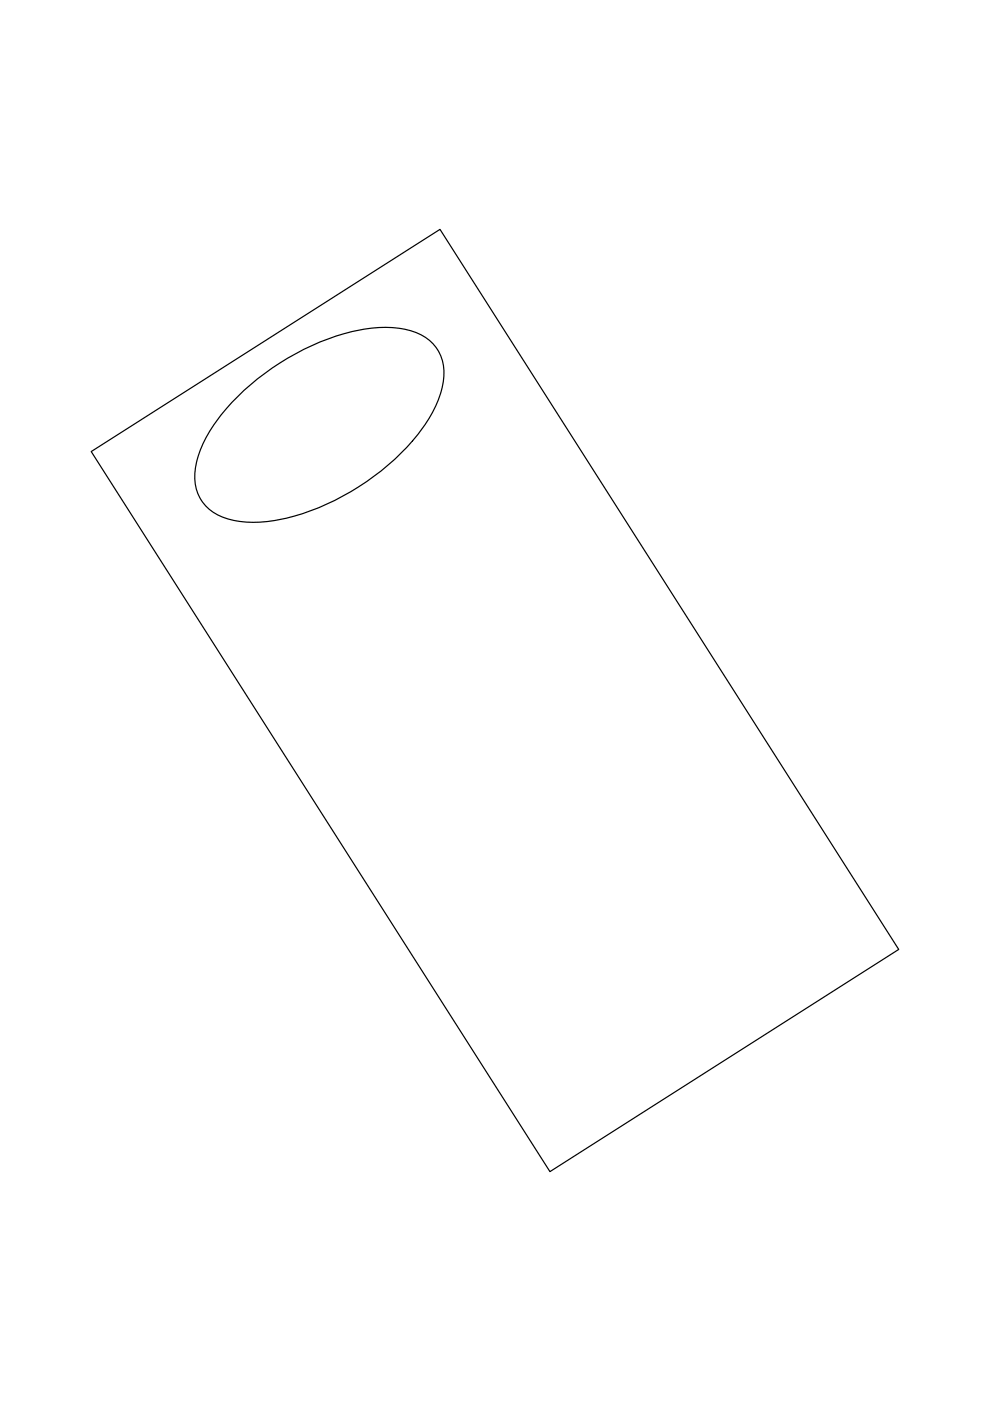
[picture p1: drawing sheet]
<svg xmlns="http://www.w3.org/2000/svg" width="210mm" height="297mm" viewBox="0 0 210 297" stroke-linecap="round" stroke-linejoin="round" font-family="sans-serif">
<path d="M19.3 95.7l74-47.1 97.2 152.7-73.9 47.1z" fill="none" stroke="#000" stroke-width=".25"/>
<path d="M50.4 84a51.5 51.5 0 0 1 28.6-14.4 17.3 17.3 0 0 1 11.5 2.1 9.2 9.2 0 0 1 3.3 10.1 31.2 31.2 0 0 1-9.7 15.2 51.4 51.4 0 0 1-27.6 13.6 17.3 17.3 0 0 1-11.6-2.2 9.2 9.2 0 0 1-3.3-10 29.7 29.7 0 0 1 8.8-14.4z" fill="#fff"/>
<path d="M50.4 84a51.5 51.5 0 0 1 28.6-14.4 17.3 17.3 0 0 1 11.5 2.1 9.2 9.2 0 0 1 3.3 10.1 31.2 31.2 0 0 1-9.7 15.2 51.4 51.4 0 0 1-27.6 13.6 17.3 17.3 0 0 1-11.6-2.2 9.2 9.2 0 0 1-3.3-10 29.7 29.7 0 0 1 8.8-14.4z" fill="none" stroke="#000" stroke-width=".25"/>
</svg>
